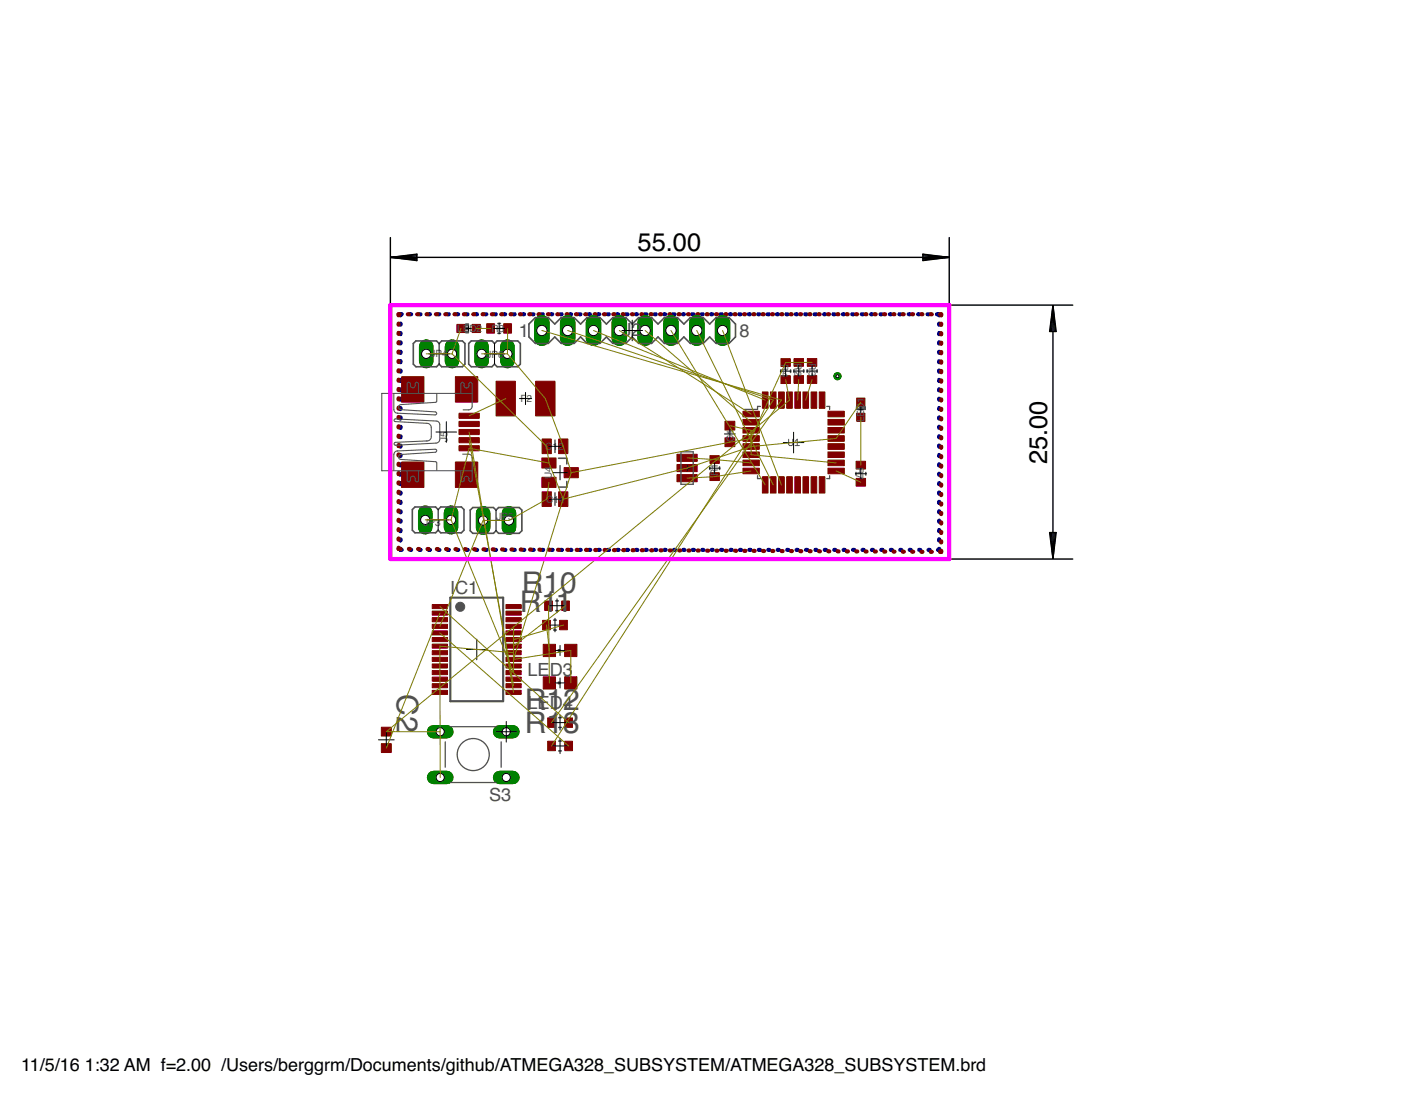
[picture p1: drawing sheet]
<svg xmlns="http://www.w3.org/2000/svg" width="279mm" height="216mm" viewBox="0 0 279 216" stroke-linecap="round" stroke-linejoin="round" font-family="sans-serif">
<defs><g id="words">
<g font-size="5.9" fill="#505050">
<text x="102.7" y="116.7">R10</text>
<text x="109.4" y="120.5">1</text>
<text x="78.1" y="136.6" transform="rotate(90 78.1 136.6)">C2</text>
<text x="103.3" y="139.7">R12</text>
<text x="103.3" y="144.3">R13</text>
</g>
<g font-size="5">
<text x="125.4" y="49.5">55.00</text>
<text x="206" y="91.4" transform="rotate(-90 206 91.4)">25.00</text>
</g>
<g font-size="3.6" fill="#505050">
<text x="102.1" y="66.3">1</text>
<text x="122.5" y="66.1">J2</text>
<text x="145.5" y="66.3">8</text>
<text x="88.6" y="116.9">IC1</text>
<text x="103.8" y="133.1">LED3</text>
<text x="103.8" y="139.5">LED4</text>
<text x="96.2" y="157.5">S3</text>
</g>
<g font-size="3.5">
<text x="4.2" y="210.7">11/5/16</text>
<text x="16.7" y="210.7">1:32 AM f=2.00 /Users/berggrm/Documents/github/ATMEGA328_SUBSYSTEM/ATMEGA328_SUBSYSTEM.brd</text>
</g>
<g font-size="2" fill="#505050">
<text x="89.9" y="65.3">LED2</text>
<text x="96.7" y="65.3">R8</text>
<text x="84.7" y="70.3">JP4</text>
<text x="95.7" y="70.5">JP6</text>
<text x="153.7" y="71.7" transform="rotate(90 153.7 71.7)">R</text>
<text x="156.3" y="71.5" transform="rotate(90 156.3 71.5)">R2</text>
<text x="159.1" y="71.5" transform="rotate(90 159.1 71.5)">R3</text>
<text x="153.7" y="73.2" transform="rotate(90 153.7 73.2)">4</text>
<text x="102.4" y="79">F</text>
<text x="103.6" y="79">2</text>
<text x="170.1" y="83.1" transform="rotate(-90 170.1 83.1)">LED1</text>
<text x="88.1" y="86.9" transform="rotate(-90 88.1 86.9)">J5</text>
<text x="107.3" y="88.5">C</text>
<text x="108.7" y="88.5">12</text>
<text x="144.4" y="87" transform="rotate(-90 144.4 87)">C1</text>
<text x="108.6" y="94.2" transform="rotate(-90 108.6 94.2)">U4</text>
<text x="141.3" y="93.6" transform="rotate(-90 141.3 93.6)">R1</text>
<text x="168.5" y="91.9" transform="rotate(90 168.5 91.9)">R</text>
<text x="168.5" y="93.3" transform="rotate(90 168.5 93.3)">7</text>
<text x="107.5" y="99.1">C</text>
<text x="108.9" y="99.1">1</text>
<text x="110" y="99.1">4</text>
<text x="83.3" y="103.4">JP3</text>
<text x="97.7" y="102.3">JP5</text>
</g>
</g></defs>
<g fill="none" stroke="#000080" stroke-width=".83">
<path d="M78.8 63.7v.2M78.8 65.5v.3M78.8 67.4v.2M78.8 69.2v.2M78.8 71.1v.2M78.8 72.9v.3M78.8 74.8v.2M78.8 76.6v.2M78.8 78.5v.2M79 61.8h-.2v.3M80.7 61.8h.2M82.5 61.8h.2"/>
<path d="M84.4 61.8h.2M86.2 61.8h.2M88.1 61.8h.2M89.9 61.8h.2M91.8 61.8h.2M93.6 61.8h.3M95.5 61.8h.2M97.3 61.8h.3M99.2 61.8h.2M101 61.8h.3M102.9 61.8h.2M104.7 61.8h.3"/>
<path d="M106.6 61.8h.2M108.4 61.8h.3M110.3 61.8h.2M112.1 61.8h.3M114 61.8h.2M115.8 61.8h.3M117.7 61.8h.2M119.5 61.8h.3M121.4 61.8h.2M123.3 61.8h.2M125.1 61.8h.2M127 61.8h.2"/>
<path d="M128.8 61.8h.2M130.7 61.8h.2M132.5 61.8h.2M134.4 61.8h.2M136.2 61.8h.2M138.1 61.8h.2M139.9 61.8h.2M141.8 61.8h.2M143.6 61.8h.2M145.5 61.8h.2M147.3 61.8h.3M149.2 61.8h.2"/>
<path d="M151 61.8h.3M152.9 61.8h.2M154.7 61.8h.3M156.6 61.8h.2M158.4 61.8h.3M160.3 61.8h.2M162.1 61.8h.3M164 61.8h.2M165.8 61.8h.3M167.7 61.8h.2M169.5 61.8h.3M171.4 61.8h.2"/>
<path d="M173.2 61.8h.3M175.1 61.8h.2M177 61.8h.2M178.8 61.8h.2M180.7 61.8h.2M182.5 61.8h.2M184.4 61.8h.4v.3M184.8 63.7v.2M184.8 65.5v.3M184.8 67.4v.2M184.8 69.2v.2M184.8 71.1v.2"/>
<path d="M184.8 72.9v.3M184.8 74.8v.2M184.8 76.6v.2M184.8 78.5v.2M78.8 80.3v.2M78.8 82.1v.3M78.8 84v.2M78.8 85.9v.2M78.8 87.7v.2M78.8 89.5v.3M78.8 91.4v.2M78.8 93.2v.3"/>
<path d="M78.8 95.1v.2M78.8 96.9v.3M78.8 98.8v.2M184.8 80.3v.2M184.8 82.1v.3M184.8 84v.2M184.8 85.9v.2M184.8 87.7v.2M184.8 89.5v.3M184.8 91.4v.2M184.8 93.2v.3M184.8 95.1v.2"/>
<path d="M184.8 96.9v.3M184.8 98.8v.2M78.8 108v.2h.2M78.8 100.6v.2M78.8 102.5v.2M78.8 104.3v.2M78.8 106.2v.2M80.7 108.2h.2M82.5 108.2h.3M84.4 108.2h.2M86.2 108.2h.3M88.1 108.2h.2"/>
<path d="M89.9 108.2h.3M91.8 108.2h.2M93.7 108.2h.2M95.5 108.2h.2M97.4 108.2h.2M99.2 108.2h.2M101.1 108.2h.2M102.9 108.2h.3M104.8 108.2h.2M106.6 108.2h.3M108.5 108.2h.2M110.3 108.2h.3"/>
<path d="M112.2 108.2h.2M114.1 108.2h.2M115.9 108.2h.2M117.8 108.2h.2M119.6 108.2h.2M121.5 108.2h.2M123.3 108.2h.3M125.2 108.2h.2M127 108.2h.3M128.9 108.2h.2M130.7 108.2h.3M132.6 108.2h.2"/>
<path d="M134.5 108.2h.2M136.3 108.2h.2M138.2 108.2h.2M140 108.2h.3M141.9 108.2h.2M143.7 108.2h.3M145.6 108.2h.2M147.4 108.2h.3M149.3 108.2h.2M151.2 108.2h.2M153 108.2h.2M154.9 108.2h.2"/>
<path d="M156.7 108.2h.3M158.6 108.2h.2M160.4 108.2h.3M162.3 108.2h.2M164.1 108.2h.3M166 108.2h.2M167.9 108.2h.2M169.7 108.2h.2M171.6 108.2h.2M173.4 108.2h.3M175.3 108.2h.2M177.1 108.2h.3"/>
<path d="M179 108.2h.2M180.8 108.2h.3M182.7 108.2h.2M184.8 100.6v.2M184.8 102.5v.2M184.8 104.3v.2M184.8 106.2v.2M184.8 108v.2h-.2"/>
</g>
<path d="M83.7 100.9v2.9" fill="none" stroke="#008000" stroke-width="2.9"/>
<circle cx="83.7" cy="102.3" r=".91" fill="#fff" stroke="#000" stroke-width=".2"/>
<path d="M88.8 100.9v2.9" fill="none" stroke="#008000" stroke-width="2.9"/>
<circle cx="88.8" cy="102.3" r=".91" fill="#fff" stroke="#000" stroke-width=".2"/>
<path d="M83.9 68.2v2.9" fill="none" stroke="#008000" stroke-width="2.9"/>
<circle cx="83.9" cy="69.6" r=".91" fill="#fff" stroke="#000" stroke-width=".2"/>
<path d="M88.9 68.2v2.9" fill="none" stroke="#008000" stroke-width="2.9"/>
<circle cx="88.9" cy="69.6" r=".91" fill="#fff" stroke="#000" stroke-width=".2"/>
<path d="M95.1 101v2.8" fill="none" stroke="#008000" stroke-width="2.9"/>
<circle cx="95.1" cy="102.4" r=".91" fill="#fff" stroke="#000" stroke-width=".2"/>
<path d="M100.1 101v2.8" fill="none" stroke="#008000" stroke-width="2.9"/>
<circle cx="100.1" cy="102.4" r=".91" fill="#fff" stroke="#000" stroke-width=".2"/>
<path d="M94.8 68.2v2.9" fill="none" stroke="#008000" stroke-width="2.9"/>
<circle cx="94.8" cy="69.6" r=".91" fill="#fff" stroke="#000" stroke-width=".2"/>
<path d="M99.8 68.2v2.9" fill="none" stroke="#008000" stroke-width="2.9"/>
<circle cx="99.8" cy="69.6" r=".91" fill="#fff" stroke="#000" stroke-width=".2"/>
<path d="M106.6 63.5v3.1" fill="none" stroke="#008000" stroke-width="3"/>
<circle cx="106.6" cy="65" r="1.02" fill="#fff" stroke="#000" stroke-width=".2"/>
<path d="M111.7 63.5v3.1" fill="none" stroke="#008000" stroke-width="3"/>
<circle cx="111.7" cy="65" r="1.02" fill="#fff" stroke="#000" stroke-width=".2"/>
<path d="M116.8 63.5v3.1" fill="none" stroke="#008000" stroke-width="3"/>
<circle cx="116.8" cy="65" r="1.02" fill="#fff" stroke="#000" stroke-width=".2"/>
<path d="M121.9 63.5v3.1" fill="none" stroke="#008000" stroke-width="3"/>
<circle cx="121.9" cy="65" r="1.02" fill="#fff" stroke="#000" stroke-width=".2"/>
<path d="M126.9 63.5v3.1" fill="none" stroke="#008000" stroke-width="3"/>
<circle cx="126.9" cy="65" r="1.02" fill="#fff" stroke="#000" stroke-width=".2"/>
<path d="M132 63.5v3.1" fill="none" stroke="#008000" stroke-width="3"/>
<circle cx="132" cy="65" r="1.02" fill="#fff" stroke="#000" stroke-width=".2"/>
<path d="M137.1 63.5v3.1" fill="none" stroke="#008000" stroke-width="3"/>
<circle cx="137.1" cy="65" r="1.02" fill="#fff" stroke="#000" stroke-width=".2"/>
<path d="M142.2 63.5v3.1" fill="none" stroke="#008000" stroke-width="3"/>
<circle cx="142.2" cy="65" r="1.02" fill="#fff" stroke="#000" stroke-width=".2"/>
<path d="M98.3 144h2.6" fill="none" stroke="#008000" stroke-width="2.6"/>
<circle cx="99.6" cy="144" r=".8" fill="#fff" stroke="#000" stroke-width=".2"/>
<path d="M98.3 153h2.6" fill="none" stroke="#008000" stroke-width="2.6"/>
<circle cx="99.6" cy="153" r=".8" fill="#fff" stroke="#000" stroke-width=".2"/>
<path d="M85.3 144h2.6" fill="none" stroke="#008000" stroke-width="2.6"/>
<circle cx="86.6" cy="144" r=".8" fill="#fff" stroke="#000" stroke-width=".2"/>
<path d="M85.3 153h2.6" fill="none" stroke="#008000" stroke-width="2.6"/>
<circle cx="86.6" cy="153" r=".8" fill="#fff" stroke="#000" stroke-width=".2"/>
<circle cx="164.8" cy="74" r=".7" fill="#008000" stroke="#008000" stroke-width=".2"/>
<circle cx="164.8" cy="74" r=".3" fill="#fff" stroke="#000" stroke-width=".2"/>
<g fill="#800000" stroke="#800000" stroke-width=".2">
<path d="M142.6 82.9h2v1.7h-2z"/>
<path d="M142.6 86.2h2v1.7h-2z"/>
<path d="M139.7 93h1.8v1.6h-1.8z"/>
<path d="M139.7 89.7h1.8v1.5h-1.8z"/>
<path d="M156.2 70.6h1.9v1.5h-1.9z"/>
<path d="M156.2 73.9h1.9v1.6h-1.9z"/>
<path d="M158.9 70.6h1.8v1.5h-1.8z"/>
<path d="M158.9 73.9h1.8v1.6h-1.8z"/>
<path d="M153.6 70.6h1.9v1.5h-1.9z"/>
<path d="M153.6 74h1.9v1.5h-1.9z"/>
<path d="M146.2 80.9h3.2v1.1h-3.2z"/>
<path d="M146.2 82.5h3.2v1.2h-3.2z"/>
<path d="M146.2 84.1h3.2v1.1h-3.2z"/>
<path d="M146.2 85.7h3.2v1.1h-3.2z"/>
<path d="M146.2 87.3h3.2v1.1h-3.2z"/>
<path d="M146.2 88.9h3.2v1.1h-3.2z"/>
<path d="M146.2 90.6h3.2v1.1h-3.2z"/>
<path d="M146.2 92.1h3.2v1.1h-3.2z"/>
<path d="M150 93.8h1.1v3.2h-1.1z"/>
<path d="M151.6 93.8h1.1v3.2h-1.1z"/>
<path d="M153.2 93.8h1.1v3.2h-1.1z"/>
<path d="M154.8 93.8h1.1v3.2h-1.1z"/>
<path d="M156.4 93.8h1.1v3.2h-1.1z"/>
<path d="M158 93.8h1.1v3.2h-1.1z"/>
<path d="M159.6 93.8h1.1v3.2h-1.1z"/>
<path d="M161.2 93.8h1.1v3.2h-1.1z"/>
<path d="M162.9 92.1h3.2v1.1h-3.2z"/>
<path d="M162.9 90.6h3.2v1.1h-3.2z"/>
<path d="M162.9 88.9h3.2v1.1h-3.2z"/>
<path d="M162.9 87.3h3.2v1.1h-3.2z"/>
<path d="M162.9 85.7h3.2v1.1h-3.2z"/>
<path d="M162.9 84.1h3.2v1.1h-3.2z"/>
<path d="M162.9 82.5h3.2v1.2h-3.2z"/>
<path d="M162.9 80.9h3.2v1.1h-3.2z"/>
<path d="M161.2 77.1h1.1v3.2h-1.1z"/>
<path d="M159.6 77.1h1.1v3.2h-1.1z"/>
<path d="M158 77.1h1.1v3.2h-1.1z"/>
<path d="M156.4 77.1h1.1v3.2h-1.1z"/>
<path d="M154.8 77.1h1.1v3.2h-1.1z"/>
<path d="M153.2 77.1h1.1v3.2h-1.1z"/>
<path d="M151.6 77.1h1.1v3.2h-1.1z"/>
<path d="M150 77.1h1.1v3.2h-1.1z"/>
<path d="M133.2 89.4h4v1.4h-4z"/>
<path d="M133.2 91.4h4v1.4h-4z"/>
<path d="M133.2 93.4h4v1.4h-4z"/>
<path d="M111 92h2.8v2h-2.8z"/>
<path d="M106.6 93.9h2.8v2h-2.8z"/>
<path d="M106.6 90.1h2.8v2h-2.8z"/>
<path d="M106.7 86.4h1.8v2.9h-1.8z"/>
<path d="M109.9 86.4h1.8v2.9h-1.8z"/>
<path d="M109.9 96.8h1.8v2.9h-1.8z"/>
<path d="M106.7 96.8h1.8v2.9h-1.8z"/>
<path d="M105.4 75h3.8v6.9h-3.8z"/>
<path d="M97.6 75h3.8v6.9h-3.8z"/>
<path d="M89.6 74.1h4.4v5h-4.4z"/>
<path d="M89.6 90.9h4.4v5h-4.4z"/>
<path d="M79 74.1h4.4v5h-4.4z"/>
<path d="M79 90.9h4.4v5h-4.4z"/>
<path d="M90.3 81.3h4v1h-4z"/>
<path d="M90.3 82.9h4v1h-4z"/>
<path d="M90.3 84.5h4v1h-4z"/>
<path d="M90.3 86.1h4v1h-4z"/>
<path d="M90.3 87.7h4v1h-4z"/>
<path d="M168.6 78.3h1.6v1.6h-1.6z"/>
<path d="M168.6 81.3h1.6v1.6h-1.6z"/>
<path d="M89.9 63.8h1.6v1.6h-1.6z"/>
<path d="M92.9 63.8h1.6v1.6h-1.6z"/>
<path d="M168.4 94.1h1.9v1.6h-1.9z"/>
<path d="M168.4 90.8h1.9v1.5h-1.9z"/>
<path d="M99.1 63.7h1.5v1.9h-1.5z"/>
<path d="M95.8 63.7h1.5v1.9h-1.5z"/>
<path d="M85 119h3.1v.8h-3.1z"/>
<path d="M85 120.3h3.1v.8h-3.1z"/>
<path d="M85 121.6h3.1v.8h-3.1z"/>
<path d="M85 122.9h3.1v.8h-3.1z"/>
<path d="M85 124.2h3.1v.8h-3.1z"/>
<path d="M85 125.5h3.1v.8h-3.1z"/>
<path d="M85 126.8h3.1v.8h-3.1z"/>
<path d="M85 128.1h3.1v.8h-3.1z"/>
<path d="M85 129.4h3.1v.8h-3.1z"/>
<path d="M85 130.7h3.1v.8h-3.1z"/>
<path d="M85 132h3.1v.8h-3.1z"/>
<path d="M85 133.3h3.1v.8h-3.1z"/>
<path d="M85 134.6h3.1v.8h-3.1z"/>
<path d="M85 135.9h3.1v.8h-3.1z"/>
<path d="M99.5 135.9h3.1v.8h-3.1z"/>
<path d="M99.5 134.6h3.1v.8h-3.1z"/>
<path d="M99.5 133.3h3.1v.8h-3.1z"/>
<path d="M99.5 132h3.1v.8h-3.1z"/>
<path d="M99.5 130.7h3.1v.8h-3.1z"/>
<path d="M99.5 129.4h3.1v.8h-3.1z"/>
<path d="M99.5 128.1h3.1v.8h-3.1z"/>
<path d="M99.5 126.8h3.1v.8h-3.1z"/>
<path d="M99.5 125.5h3.1v.8h-3.1z"/>
<path d="M99.5 124.2h3.1v.8h-3.1z"/>
<path d="M99.5 122.9h3.1v.8h-3.1z"/>
<path d="M99.5 121.6h3.1v.8h-3.1z"/>
<path d="M99.5 120.3h3.1v.8h-3.1z"/>
<path d="M99.5 119h3.1v.8h-3.1z"/>
<path d="M75 143.1h2v1.8h-2z"/>
<path d="M75 146.4h2v1.7h-2z"/>
<path d="M107.2 118.3h1.5v1.8h-1.5z"/>
<path d="M110.5 118.3h1.5v1.8h-1.5z"/>
<path d="M106.8 122.1h1.5v1.9h-1.5z"/>
<path d="M110.1 122.1h1.5v1.9h-1.5z"/>
<path d="M106.9 126.8h2.4v2.4h-2.4z"/>
<path d="M111.1 126.8h2.4v2.4h-2.4z"/>
<path d="M106.9 133.2h2.4v2.4h-2.4z"/>
<path d="M111.1 133.2h2.4v2.4h-2.4z"/>
<path d="M107.8 141.3h1.5v1.9h-1.5z"/>
<path d="M111.1 141.3h1.5v1.9h-1.5z"/>
<path d="M107.8 145.9h1.5v1.8h-1.5z"/>
<path d="M111.1 145.9h1.5v1.8h-1.5z"/>
</g>
<g fill="none" stroke="#800000" stroke-width=".83">
<path d="M78.4 63.7v.2M78.4 65.5v.2M78.4 67.4v.2M78.4 69.2v.2M78.4 71v.2M78.4 72.9v.2M78.4 74.7v.2M78.4 76.6v.2M78.4 78.4v.2M78.6 61.8h-.2v.3M80.2 61.8h.3M82.1 61.8h.2"/>
<path d="M83.9 61.8h.2M85.8 61.8h.2M87.6 61.8h.2M89.4 61.8h.2M91.3 61.8h.2M93.1 61.8h.2M95 61.8h.2M96.8 61.8h.2M98.6 61.8h.2M100.5 61.8h.2M102.3 61.8h.2M104.1 61.8h.3"/>
<path d="M106 61.8h.2M107.8 61.8h.2M109.6 61.8h.3M111.5 61.8h.2M113.3 61.8h.2M115.1 61.8h.3M117 61.8h.2M118.8 61.8h.2M120.7 61.8h.2M122.5 61.8h.2M124.3 61.8h.2M126.2 61.8h.2"/>
<path d="M128 61.8h.2M129.9 61.8h.2M131.7 61.8h.2M133.5 61.8h.2M135.4 61.8h.2M137.2 61.8h.2M139 61.8h.3M140.9 61.8h.2M142.7 61.8h.2M144.5 61.8h.3M146.4 61.8h.2M148.2 61.8h.2"/>
<path d="M150.1 61.8h.2M151.9 61.8h.2M153.7 61.8h.2M155.6 61.8h.2M157.4 61.8h.2M159.2 61.8h.2M161.1 61.8h.2M162.9 61.8h.2M164.8 61.8h.2M166.6 61.8h.2M168.4 61.8h.2M170.3 61.8h.2"/>
<path d="M172.1 61.8h.2M173.9 61.8h.3M175.8 61.8h.2M177.6 61.8h.2M179.5 61.8h.2M181.3 61.8h.2M183.1 61.8h.2M185 61.8h.2v.3M185.2 63.7v.2M185.2 65.6v.2M185.2 67.4v.3M185.2 69.3v.2"/>
<path d="M185.2 71.1v.3M185.2 73v.3M185.2 74.9v.2M185.2 76.7v.3M185.2 78.6v.2M78.4 80.2v.2M78.4 82.1v.2M78.4 83.9v.2M78.4 85.7v.3M78.4 87.6v.2M78.4 89.4v.2M78.4 91.3v.2"/>
<path d="M78.4 93.1v.2M78.4 94.9v.2M78.4 96.8v.2M78.4 98.6v.2M185.2 80.5v.2M185.2 82.3v.2M185.2 84.2v.2M185.2 86v.3M185.2 87.9v.2M185.2 89.8v.2M185.2 91.6v.3M185.2 93.5v.2"/>
<path d="M185.2 95.4v.2M185.2 97.2v.3M185.2 99.1v.2M78.4 107.8v.2h.4M78.4 100.5v.2M78.4 102.3v.2M78.4 104.1v.3M78.4 106v.2M80.5 108h.2M82.3 108.1h.2M84.1 108.1h.2M86 108.1h.1"/>
<path d="M87.8 108.1h.2M89.6 108.1h.2M91.4 108.1h.3M93.3 108.1h.2M95.1 108.1h.2M96.9 108.1h.3M98.8 108.1h.2M100.6 108.1h.2M102.4 108.2h.3M104.3 108.2h.2M106.1 108.2h.2M107.9 108.2h.3"/>
<path d="M109.8 108.2h.2M111.6 108.2h.2M113.5 108.2h.2M115.3 108.2h.2M117.1 108.2h.2M119 108.2h.2M120.8 108.3h.2M122.6 108.3h.2M124.5 108.3h.2M126.3 108.3h.2M128.1 108.3h.2M130 108.3h.2"/>
<path d="M131.8 108.3h.2M133.6 108.3h.2M135.5 108.4h.2M137.3 108.4h.2M139.1 108.4h.2M141 108.4h.2M142.8 108.4h.2M144.6 108.4h.2M146.5 108.4h.2M148.3 108.4h.2M150.1 108.4h.2M152 108.4h.2"/>
<path d="M153.8 108.5h.2M155.6 108.5h.2M157.5 108.5h.2M159.3 108.5h.2M161.1 108.5h.2M163 108.5h.2M164.8 108.5h.2M166.6 108.5h.2M168.5 108.5h.2M170.3 108.5h.2M172.1 108.5h.2M174 108.6h.2"/>
<path d="M175.8 108.6h.2M177.6 108.6h.2M179.5 108.6h.2M181.3 108.6h.2M183.1 108.6h.2M185.2 100.9v.3M185.2 102.8v.2M185.2 104.7v.2M185.2 106.5v.3M185.2 108.4v.2h-.2"/>
</g>
<path d="M83.7 100.9v2.9" fill="none" stroke="#008000" stroke-width="2.9"/>
<circle cx="83.7" cy="102.3" r=".91" fill="#fff" stroke="#000" stroke-width=".2"/>
<path d="M88.8 100.9v2.9" fill="none" stroke="#008000" stroke-width="2.9"/>
<circle cx="88.8" cy="102.3" r=".91" fill="#fff" stroke="#000" stroke-width=".2"/>
<path d="M83.9 68.2v2.9" fill="none" stroke="#008000" stroke-width="2.9"/>
<circle cx="83.9" cy="69.6" r=".91" fill="#fff" stroke="#000" stroke-width=".2"/>
<path d="M88.9 68.2v2.9" fill="none" stroke="#008000" stroke-width="2.9"/>
<circle cx="88.9" cy="69.6" r=".91" fill="#fff" stroke="#000" stroke-width=".2"/>
<path d="M95.1 101v2.8" fill="none" stroke="#008000" stroke-width="2.9"/>
<circle cx="95.1" cy="102.4" r=".91" fill="#fff" stroke="#000" stroke-width=".2"/>
<path d="M100.1 101v2.8" fill="none" stroke="#008000" stroke-width="2.9"/>
<circle cx="100.1" cy="102.4" r=".91" fill="#fff" stroke="#000" stroke-width=".2"/>
<path d="M94.8 68.2v2.9" fill="none" stroke="#008000" stroke-width="2.9"/>
<circle cx="94.8" cy="69.6" r=".91" fill="#fff" stroke="#000" stroke-width=".2"/>
<path d="M99.8 68.2v2.9" fill="none" stroke="#008000" stroke-width="2.9"/>
<circle cx="99.8" cy="69.6" r=".91" fill="#fff" stroke="#000" stroke-width=".2"/>
<path d="M106.6 63.5v3.1" fill="none" stroke="#008000" stroke-width="3"/>
<circle cx="106.6" cy="65" r="1.02" fill="#fff" stroke="#000" stroke-width=".2"/>
<path d="M111.7 63.5v3.1" fill="none" stroke="#008000" stroke-width="3"/>
<circle cx="111.7" cy="65" r="1.02" fill="#fff" stroke="#000" stroke-width=".2"/>
<path d="M116.8 63.5v3.1" fill="none" stroke="#008000" stroke-width="3"/>
<circle cx="116.8" cy="65" r="1.02" fill="#fff" stroke="#000" stroke-width=".2"/>
<path d="M121.9 63.5v3.1" fill="none" stroke="#008000" stroke-width="3"/>
<circle cx="121.9" cy="65" r="1.02" fill="#fff" stroke="#000" stroke-width=".2"/>
<path d="M126.9 63.5v3.1" fill="none" stroke="#008000" stroke-width="3"/>
<circle cx="126.9" cy="65" r="1.02" fill="#fff" stroke="#000" stroke-width=".2"/>
<path d="M132 63.5v3.1" fill="none" stroke="#008000" stroke-width="3"/>
<circle cx="132" cy="65" r="1.02" fill="#fff" stroke="#000" stroke-width=".2"/>
<path d="M137.1 63.5v3.1" fill="none" stroke="#008000" stroke-width="3"/>
<circle cx="137.1" cy="65" r="1.02" fill="#fff" stroke="#000" stroke-width=".2"/>
<path d="M142.2 63.5v3.1" fill="none" stroke="#008000" stroke-width="3"/>
<circle cx="142.2" cy="65" r="1.02" fill="#fff" stroke="#000" stroke-width=".2"/>
<path d="M98.3 144h2.6" fill="none" stroke="#008000" stroke-width="2.6"/>
<circle cx="99.6" cy="144" r=".8" fill="#fff" stroke="#000" stroke-width=".2"/>
<path d="M98.3 153h2.6" fill="none" stroke="#008000" stroke-width="2.6"/>
<circle cx="99.6" cy="153" r=".8" fill="#fff" stroke="#000" stroke-width=".2"/>
<path d="M85.3 144h2.6" fill="none" stroke="#008000" stroke-width="2.6"/>
<circle cx="86.6" cy="144" r=".8" fill="#fff" stroke="#000" stroke-width=".2"/>
<path d="M85.3 153h2.6" fill="none" stroke="#008000" stroke-width="2.6"/>
<circle cx="86.6" cy="153" r=".8" fill="#fff" stroke="#000" stroke-width=".2"/>
<circle cx="164.8" cy="74" r=".7" fill="#008000" stroke="#008000" stroke-width=".2"/>
<circle cx="164.8" cy="74" r=".3" fill="#fff" stroke="#000" stroke-width=".2"/>
<g fill="none" stroke="#505050" stroke-width=".32">
<path d="M81.3 67.6l.5-.5h4.1l.5 .5 .5-.5h4.1l.5 .5v4.1l-.5 .5h-4.1l-.5-.5-.5 .5h-4.1l-.5-.5zM92.7 67.1h4.1l.5 .5 .5-.5h4.1l.5 .5v4.1l-.5 .5h-4.1l-.5-.5-.5 .5h-4.1l-.5-.5v-4.1zM98 63.7h.5M98 65.6h.5M105.3 62.5h2.6l1.3 1.3 1.2-1.3h2.6l1.2 1.3 1.3-1.3h2.5l1.3 1.3 1.3-1.3h2.5l1.3 1.3 1.3-1.3h2.5l1.3 1.3 1.2-1.3h2.6l1.3 1.3 1.2-1.3h2.6l1.2 1.3 1.3-1.3h2.5l1.3 1.3v2.5l-1.3 1.3h-2.5l-1.3-1.3-1.2 1.3h-2.6l-1.2-1.3-1.3 1.3h-2.6l-1.2-1.3-1.3 1.3h-2.5l-1.3-1.3-1.3 1.3h-2.5l-1.3-1.3-1.3 1.3h-2.5l-1.3-1.3-1.2 1.3h-2.6l-1.2-1.3-1.3 1.3h-2.6l-1.2-1.3v-2.5zM153.6 72.8v.5M155.6 72.8v.5M156.2 72.8v.5M158.1 72.8v.5M158.8 72.8v.5M160.8 72.8v.5M109.9 90.2h1.6v1.1"/>
<path d="M111.5 94.8v1.1h-1.6M139.7 91.9v.5M141.6 91.9v.5M168.4 93v.5M170.3 93v.5M81.1 100.3l.5-.5h4.1l.5 .5 .5-.5h4.1l.5 .5v4.1l-.5 .5h-4.1l-.5-.5-.5 .5h-4.1l-.5-.5zM92.5 100.4l.5-.5h4.1l.5 .5 .5-.5h4.1l.5 .5v4.1l-.5 .5h-4.1l-.5-.5-.5 .5h-4.1l-.5-.5zM109.3 118.3h.6M108.9 124h.6M108.9 122h.6M109.3 120.2h.6M109.9 143.2h.5"/>
<path d="M109.9 141.2h.5M109.9 147.8h.5M109.9 145.8h.5"/>
</g>
<g fill="none" stroke="#505050" stroke-width=".25">
<path d="M149.6 80h-.5v.6h-2.7M162.7 80h.5v.6M134 88.9h2.4v6.4h-2.4zM149.1 93.6v.6h.5M163.2 93.6v.6h-.5M87.6 146v5M88.6 154h9M88.6 143h9M98.6 146v5"/>
<circle cx="93.1" cy="148.5" r="3.2"/>
</g>
<g fill="none" stroke="#505050" stroke-width=".21">
<path d="M77.5 77.5v3.1l.3 .6 .4 .1 7.4 .4a.3 .3 0 0 0 .3-.3 .3 .3 0 0 0-.2-.3l-6.8-.5a.5 .5 0 0 1-.5-.5 .5 .5 0 0 1 .5-.5l6.8-.4 .2-.3v-1.4M80.4 75.2l-.3 .3v1.9M80.4 75.2l.4 .4a.58 .58 0 0 0 .2 .7l.6-.1 .1-.7a.32 .32 0 0 1 .3-.3 .32 .32 0 0 1 .3 .4v1.7M80.4 75.2h.1M91 75.2l.3 .2v.5a.48 .48 0 0 0 .5 .4 .48 .48 0 0 0 .5-.4v-.4a.32 .32 0 0 1 .3-.3 .32 .32 0 0 1 .3 .4v4.6l-.5 .4-1.3 .1M91 75.2l-.3 .3v1.9M91 75.2h.1M92.9 77.4h-17.8v15.2h17.8M77.5 92.5v-3l.1-.5 .4-.2 7.8-.4a.3 .3 0 0 1 .1 .4 .3 .3 0 0 1-.2 .2l-6.8 .5a.49 .49 0 0 0-.5 .4 .49 .49 0 0 0 .5 .5l6.8 .5 .2 .2v1.4M77.6 82.5l8.5 .4 .3 .2 .1 .4v3.2l-.3 .4-.4 .1-8.1 .4-.2-.2 .3-.3 6.7-.4 .3-.5 .1-2-.1-.5-.6-.4-6.4-.3-.3-.2zM80.1 92.8v1.7a.33 .33 0 0 0 .3 .3 .33 .33 0 0 0 .4-.3 .6 .6 0 0 1 .2-.7 .59 .59 0 0 1 .7 .2 .59 .59 0 0 1 0 .6l.3 .2M82 94.8h.1"/>
<path d="M82.3 92.6v1.9l-.3 .3M90.7 92.8v1.7a.32 .32 0 0 0 .3 .3 .32 .32 0 0 0 .3-.3v-.3a.48 .48 0 0 1 .5-.5 .48 .48 0 0 1 .5 .5v.4l.3 .2M91 89.4h1.4l.5 .5v4.6l-.3 .3M92.6 94.8h.1"/>
</g>
<g fill="#505050" stroke="#505050" stroke-width=".2">
<path d="M168.5 80h.3v.6h-.3z"/>
<path d="M170 80h.3v.6h-.3z"/>
<path d="M169.1 80h.6v.6h-.6z"/>
<path d="M91.6 65.2h.6v.3h-.6z"/>
<path d="M91.6 63.7h.6v.3h-.6z"/>
<path d="M91.6 64.3h.6v.6h-.6z"/>
<path d="M109.8 127.8h.4v.4h-.4z"/>
<path d="M109.8 134.2h.4v.4h-.4z"/>
</g>
<path d="M88.6 117.6h10.4v20.4h-10.4z" fill="none" stroke="#505050" stroke-width=".42"/>
<circle cx="90.6" cy="119.4" r=".89" fill="#505050" stroke="#505050" stroke-width=".2"/>
<path d="M155.2 86.4v1.1l.2 .2h.4l.2-.2v-1.1M156.4 87.7h.9M156.4 86.9l.5-.5v1.3" fill="none" stroke="#505050" stroke-width=".2"/>
<g fill="none" stroke="#000" stroke-width=".2">
<path d="M84.4 69.6h4M86.4 67.6v4.1M91.7 64.6h1.1M92.2 64.1v1.1M95.3 69.6h4M97.1 64.6h2.2M97.3 67.6v4.1M98.2 63.6v2.1M102.2 78.4h2.4M103.4 77.2v2.4M122.4 65h4M124.4 63v4.1"/>
<path d="M153.5 73h2.1M154.6 72v2.1M156.1 73h2.1M157.2 72v2.1M158.7 73h2.1M159.8 72v2.1M85.8 85h4M87.8 83v4.1M107.9 87.8h2.6M107.9 98.2h2.6M108.8 93h2.8M109.2 86.6v2.5"/>
<path d="M109.2 97v2.5M110.2 91.6v2.8M134.5 92.1h1.4M135.2 91.4v1.4M139.6 92.1h2.1M140.6 91.1v2.1M142.5 85.4h2.2M143.6 84.3v2.2M154.1 87.1h4.1M156.1 85.1v4M168.3 93.2h2.2M168.8 80.6h1.1"/>
<path d="M169.4 80.1v1.1M169.4 92.1v2.2M84.2 102.3h4M86.2 100.3v4.1M95.6 102.4h4M97.6 100.4v4.1M108.2 119.2h2.8M109.6 117.9v2.7M91.8 127.8h4M93.8 125.8v4.1M107.9 123h2.6M109.2 121.7v2.7"/>
<path d="M109.2 128h2M109.2 134.4h2M110.2 127v2M110.2 133.4v2M74.5 145.6h3.1M76 144.1v3.1M97.6 144h4M99.6 142v4M108.7 142.2h3M108.7 146.8h3M110.2 140.7v3M110.2 145.3v3"/>
</g>
<g fill="none" stroke="#808000" stroke-width=".2">
<path d="M83.9 69.6h5M88.9 69.6l18.7 18.2 .4 3.3M90.7 64.6l-1.8 5M93.7 64.6h2.8M94.8 69.6h5M99.5 78.4l-7.2 3.4M99.8 69.6l7.5 8.8 3.5 9.4 1.6 5.2M99.9 64.6l-.1 5M106.6 65l47.2 13.7-45.3 63.5M111.7 65l40.4 13.7-43.6 68.1M116.8 65l33.8 13.7M121.9 65l25.9 16.5"/>
<path d="M126.9 65l20.9 18.1M132 65l18.6 30.4M137.1 65l15 30.4M142.2 65l11.6 30.4M154.6 74.7l.7 4-79.3 65.3h10.6M157.2 74.7l-.2 4M159.8 71.3l-5.2 .1-6.8 14.9-35.4 6.7M159.8 74.7l-1.3 4M169.4 79.1l-4.9 7.2-16.7 1.6-12.6 4.2-24.4 6.1-2.8-7.1M92.3 86.6l8.7 48.4M92.3 85l8.7 51.3M108 91.1l-15.7-2.9-3.5 14.1"/>
<path d="M108 94.9l-.4 3.3-7.5 4.2h-5l-8.5 20.9M112.4 93l-11.4 36.8 11.3-1.8v6.4M135.2 90.1l12.6 1M143.6 83.8l4.2 .9v4.8l16.7 1.6M147.8 92.7l-7.2 1.1-5.4 .3M164.5 92.7l4.9 2.2M169.4 82.1v9.4M83.7 102.3h5.1M86.6 119.4l25.3 22.8M88.8 102.3l12.2 30.1v-9.1M107.9 119.2l.2 15.2M111.3 119.2l-10.3 8"/>
<path d="M86.6 124.6l25.3 22.2M86.6 120.7l-10.6 26.5M101 128.5l-14.4-1.3v25.8M107.5 123l.6 5M110.9 123l-9.9 2.9"/>
</g>
<g fill="none" stroke="#000" stroke-width=".28">
<path d="M76.8 46.8v13.2M76.9 50.7h109.7M76.9 50.7l5.1-.7v1.3zM76.9 50.7l5.1 .2M76.9 50.7l5.1 .5M82 50.4l-5.1 .3M82 50.1l-5.1 .6M181.6 50l5 .7-5 .6zM181.6 50.4l5 .3M181.6 50.1l5 .6M186.6 50.7l-5 .2M186.6 50.7l-5 .5"/>
<path d="M186.8 46.8v13.2h24.3M207.2 60.2v49.7M207.2 60.2l.6 5h-1.3zM207.2 60.2l-.3 5M207.2 60.2l.2 5M207.2 60.2l-.5 5M207.2 60.2l.5 5M186.8 110h24.3M206.5 104.8h1.3l-.6 5.1zM206.7 104.8l.5 5.1M206.9 104.8l.3 5.1M207.4 104.8l-.2 5.1"/>
<path d="M207.7 104.8l-.5 5.1"/>
</g>
<path d="M76.8 60h110v50h-110z" fill="none" stroke="#f0f" stroke-width=".83"/>
<use href="#words"/>
</svg>
